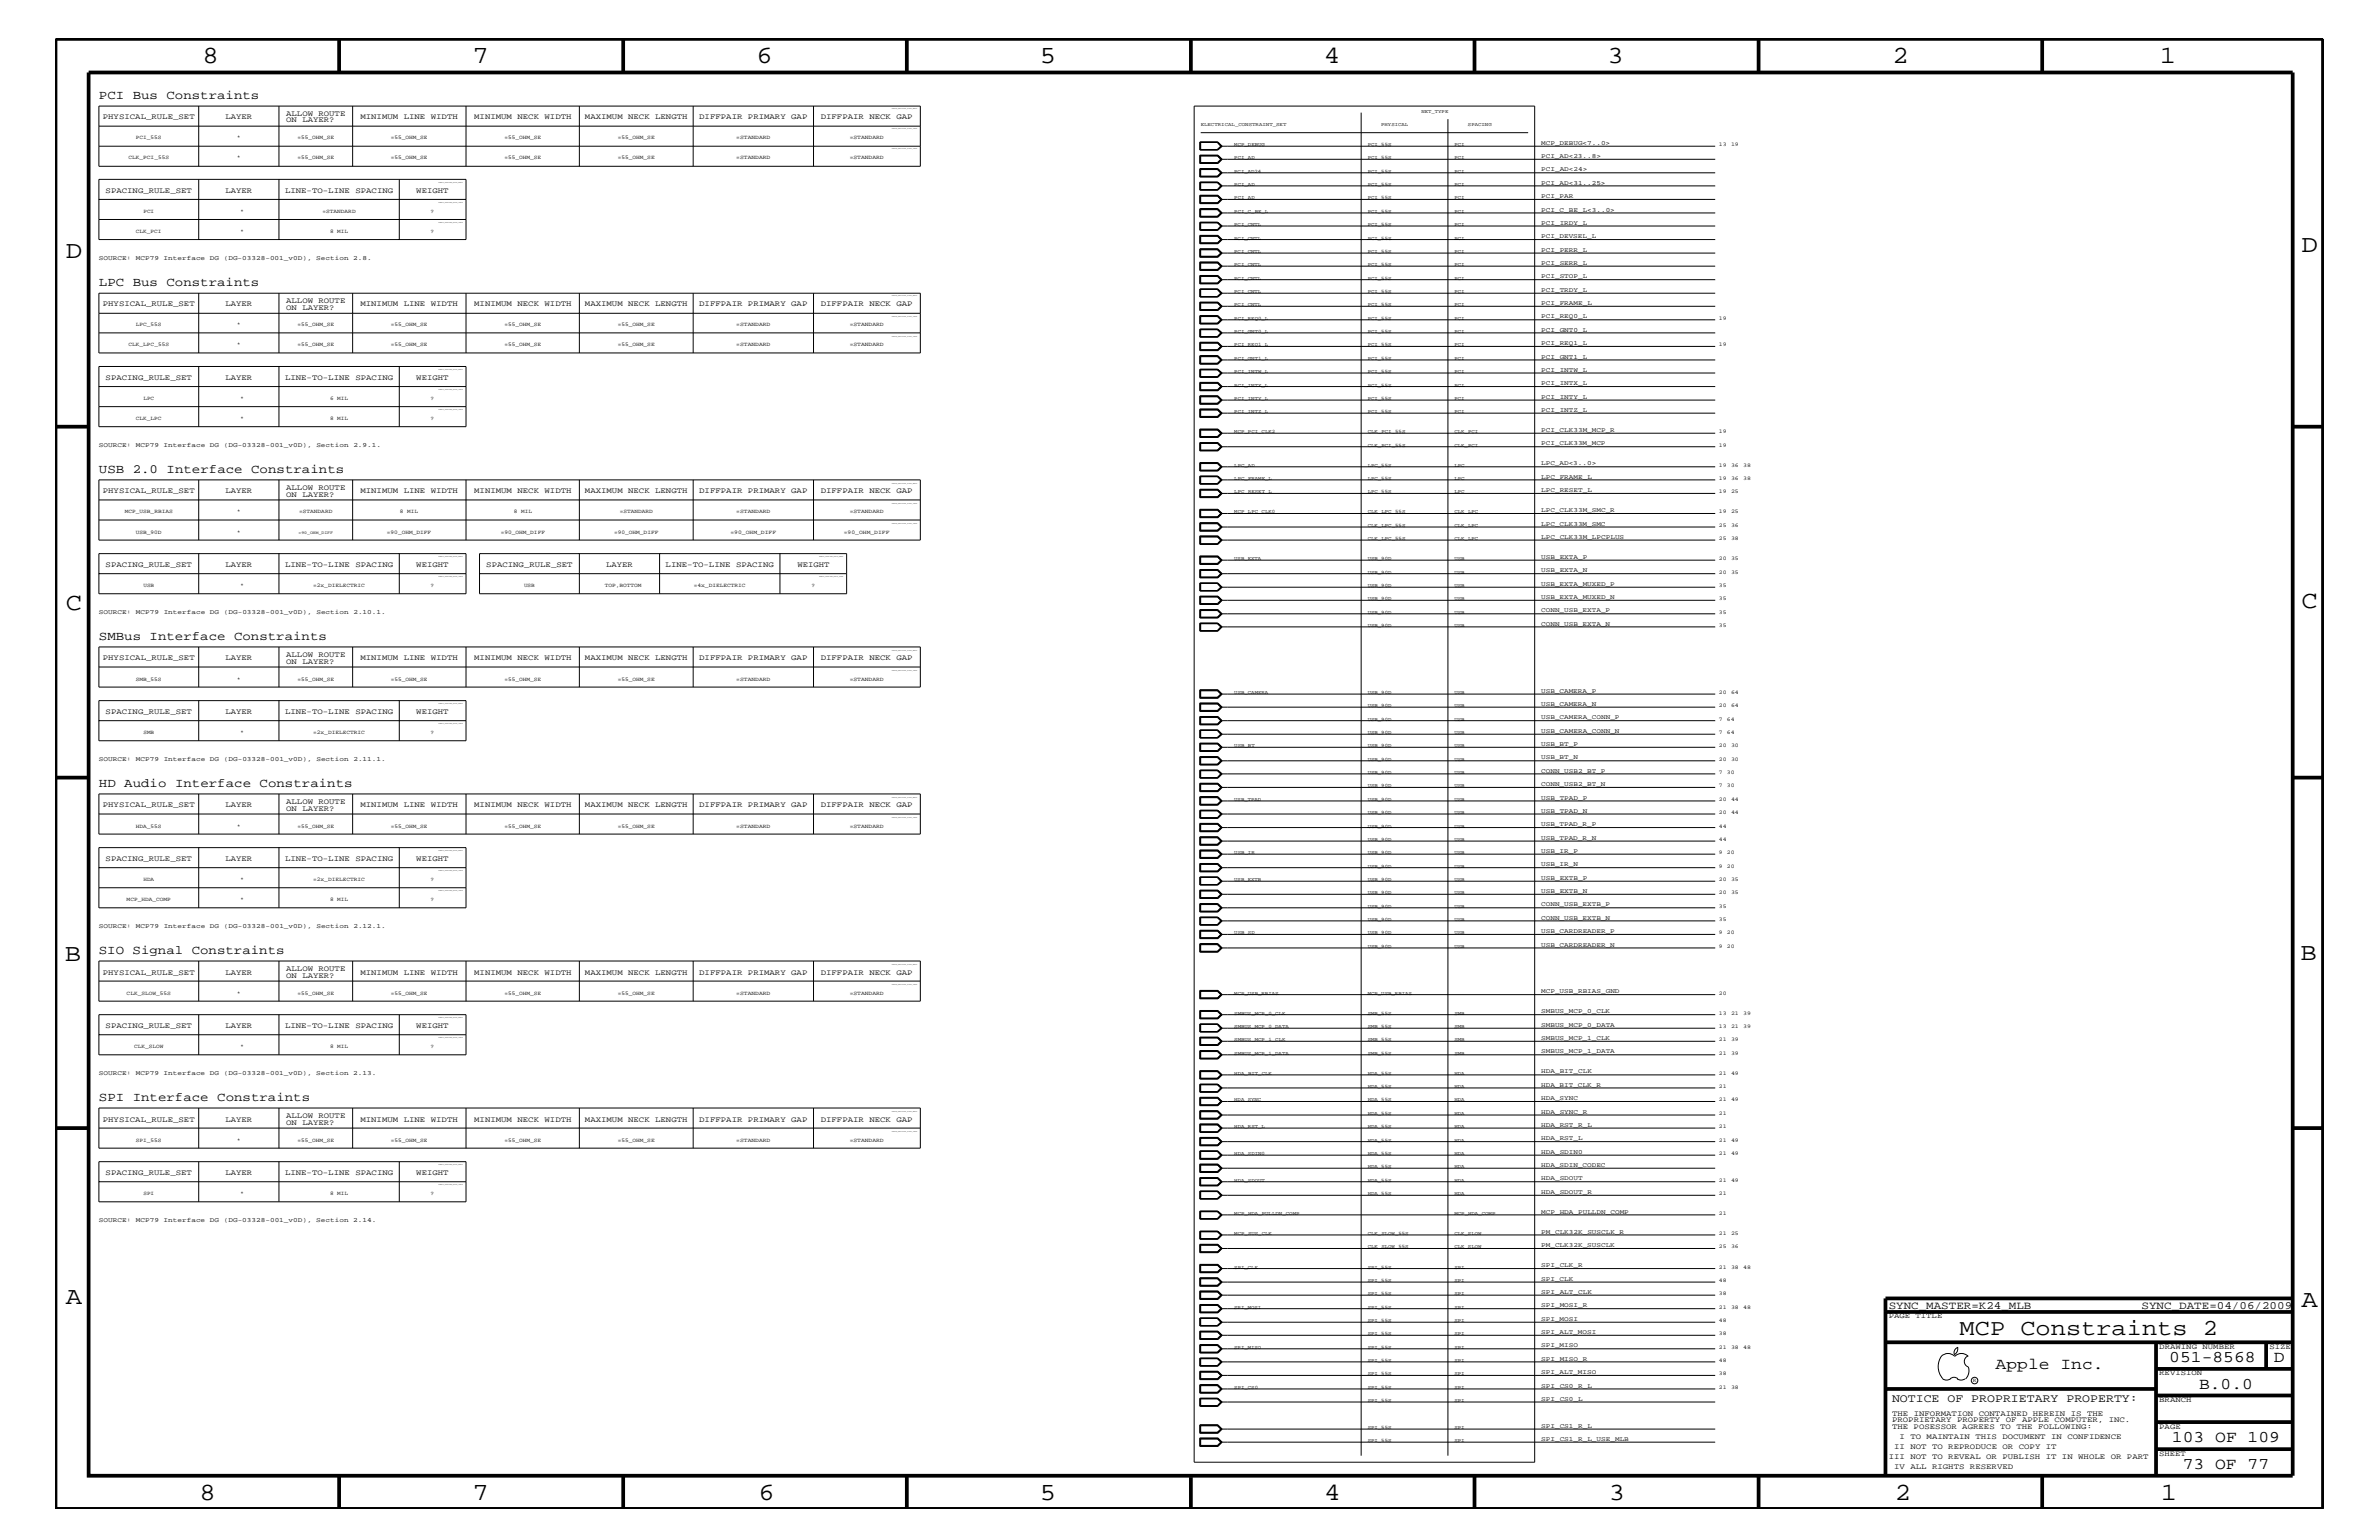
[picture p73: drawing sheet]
<svg xmlns="http://www.w3.org/2000/svg" width="432mm" height="279mm" viewBox="0 0 432 279" stroke-linecap="round" stroke-linejoin="round" font-family="sans-serif">
<defs><g id="words">
<g font-size="4.5">
<text x="36.7" y="11.5">8</text>
<text x="85.8" y="11.5">7</text>
<text x="137.3" y="11.5">6</text>
<text x="188.7" y="11.5">5</text>
<text x="240.3" y="11.5">4</text>
<text x="291.8" y="11.5">3</text>
<text x="343.5" y="11.5">2</text>
<text x="392" y="11.5">1</text>
<text x="11.9" y="46.8">D</text>
<text x="417.7" y="45.7">D</text>
<text x="11.9" y="110.6">C</text>
<text x="417.7" y="110.3">C</text>
<text x="11.8" y="174.3">B</text>
<text x="417.6" y="174.2">B</text>
<text x="11.9" y="236.7">A</text>
<text x="417.7" y="237.1">A</text>
<text x="36.2" y="272.1">8</text>
<text x="85.8" y="272.1">7</text>
<text x="137.7" y="272.1">6</text>
<text x="188.7" y="272.1">5</text>
<text x="240.4" y="272.1">4</text>
<text x="292" y="272.1">3</text>
<text x="343.9" y="272.1">2</text>
<text x="392.2" y="272.1">1</text>
</g>
<text font-size="4.1" x="355.7" y="242.3">MCP Constraints 2</text>
<g font-size="3">
<text x="362.2" y="248.4">Apple Inc.</text>
<text x="393.7" y="247.1">051-8568</text>
<text x="399.2" y="252">B.0.0</text>
<text x="412.7" y="247.1">D</text>
<text x="394.2" y="261.6">103 OF 109</text>
<text x="396.2" y="266.6">73 OF 77</text>
</g>
<g font-size="2.3">
<text x="17.9" y="18">PCI Bus Constraints</text>
<text x="17.9" y="51.9">LPC Bus Constraints</text>
<text x="17.9" y="85.9">USB 2.0 Interface Constraints</text>
<text x="17.9" y="116.2">SMBus Interface Constraints</text>
<text x="17.9" y="142.9">HD Audio Interface Constraints</text>
<text x="17.9" y="173.2">SIO Signal Constraints</text>
<text x="17.9" y="199.8">SPI Interface Constraints</text>
</g>
<text font-size="2.1" x="343.4" y="254.4">NOTICE OF PROPRIETARY PROPERTY:</text>
<g font-size="2">
<text x="342.8" y="237.4">SYNC_MASTER=K24_MLB</text>
<text x="388.7" y="237.4">SYNC_DATE=04/06/2009</text>
</g>
<g font-size="1.4">
<text x="18.7" y="21.6">PHYSICAL_RULE_SET</text>
<text x="40.9" y="21.6">LAYER</text>
<text x="51.9" y="21">ALLOW ROUTE</text>
<text x="51.9" y="22.2">ON LAYER?</text>
<text x="65.4" y="21.6">MINIMUM LINE WIDTH</text>
<text x="86.1" y="21.6">MINIMUM NECK WIDTH</text>
<text x="106.2" y="21.6">MAXIMUM NECK LENGTH</text>
<text x="126.9" y="21.6">DIFFPAIR PRIMARY GAP</text>
<text x="149" y="21.6">DIFFPAIR NECK GAP</text>
<text x="19.2" y="35">SPACING_RULE_SET</text>
<text x="40.9" y="35">LAYER</text>
<text x="51.7" y="35">LINE-TO-LINE SPACING</text>
<text x="75.6" y="35">WEIGHT</text>
<text x="18.7" y="55.6">PHYSICAL_RULE_SET</text>
<text x="40.9" y="55.6">LAYER</text>
<text x="51.9" y="55">ALLOW ROUTE</text>
<text x="51.9" y="56.2">ON LAYER?</text>
<text x="65.4" y="55.6">MINIMUM LINE WIDTH</text>
<text x="86.1" y="55.6">MINIMUM NECK WIDTH</text>
<text x="106.2" y="55.6">MAXIMUM NECK LENGTH</text>
<text x="126.9" y="55.6">DIFFPAIR PRIMARY GAP</text>
<text x="149" y="55.6">DIFFPAIR NECK GAP</text>
<text x="19.2" y="68.9">SPACING_RULE_SET</text>
<text x="40.9" y="68.9">LAYER</text>
<text x="51.7" y="68.9">LINE-TO-LINE SPACING</text>
<text x="75.6" y="68.9">WEIGHT</text>
<text x="18.7" y="89.5">PHYSICAL_RULE_SET</text>
<text x="40.9" y="89.5">LAYER</text>
<text x="51.9" y="88.9">ALLOW ROUTE</text>
<text x="65.4" y="89.5">MINIMUM LINE WIDTH</text>
<text x="86.1" y="89.5">MINIMUM NECK WIDTH</text>
<text x="106.2" y="89.5">MAXIMUM NECK LENGTH</text>
<text x="126.9" y="89.5">DIFFPAIR PRIMARY GAP</text>
<text x="149" y="89.5">DIFFPAIR NECK GAP</text>
<text x="51.9" y="90.1">ON LAYER?</text>
<text x="19.2" y="102.9">SPACING_RULE_SET</text>
<text x="40.9" y="102.9">LAYER</text>
<text x="51.7" y="102.9">LINE-TO-LINE SPACING</text>
<text x="75.6" y="102.9">WEIGHT</text>
<text x="88.3" y="102.9">SPACING_RULE_SET</text>
<text x="110" y="102.9">LAYER</text>
<text x="120.8" y="102.9">LINE-TO-LINE SPACING</text>
<text x="144.7" y="102.9">WEIGHT</text>
<text x="18.7" y="119.8">PHYSICAL_RULE_SET</text>
<text x="40.9" y="119.8">LAYER</text>
<text x="51.9" y="119.2">ALLOW ROUTE</text>
<text x="65.4" y="119.8">MINIMUM LINE WIDTH</text>
<text x="86.1" y="119.8">MINIMUM NECK WIDTH</text>
<text x="106.2" y="119.8">MAXIMUM NECK LENGTH</text>
<text x="126.9" y="119.8">DIFFPAIR PRIMARY GAP</text>
<text x="149" y="119.8">DIFFPAIR NECK GAP</text>
<text x="51.9" y="120.4">ON LAYER?</text>
<text x="19.2" y="129.6">SPACING_RULE_SET</text>
<text x="40.9" y="129.6">LAYER</text>
<text x="51.7" y="129.6">LINE-TO-LINE SPACING</text>
<text x="75.6" y="129.6">WEIGHT</text>
<text x="18.7" y="146.5">PHYSICAL_RULE_SET</text>
<text x="40.9" y="146.5">LAYER</text>
<text x="51.9" y="145.9">ALLOW ROUTE</text>
<text x="51.9" y="147.1">ON LAYER?</text>
<text x="65.4" y="146.5">MINIMUM LINE WIDTH</text>
<text x="86.1" y="146.5">MINIMUM NECK WIDTH</text>
<text x="106.2" y="146.5">MAXIMUM NECK LENGTH</text>
<text x="126.9" y="146.5">DIFFPAIR PRIMARY GAP</text>
<text x="149" y="146.5">DIFFPAIR NECK GAP</text>
<text x="19.2" y="156.2">SPACING_RULE_SET</text>
<text x="40.9" y="156.2">LAYER</text>
<text x="51.7" y="156.2">LINE-TO-LINE SPACING</text>
<text x="75.6" y="156.2">WEIGHT</text>
<text x="18.7" y="176.8">PHYSICAL_RULE_SET</text>
<text x="40.9" y="176.8">LAYER</text>
<text x="51.9" y="176.2">ALLOW ROUTE</text>
<text x="51.9" y="177.4">ON LAYER?</text>
<text x="65.4" y="176.8">MINIMUM LINE WIDTH</text>
<text x="86.1" y="176.8">MINIMUM NECK WIDTH</text>
<text x="106.2" y="176.8">MAXIMUM NECK LENGTH</text>
<text x="126.9" y="176.8">DIFFPAIR PRIMARY GAP</text>
<text x="149" y="176.8">DIFFPAIR NECK GAP</text>
<text x="19.2" y="186.5">SPACING_RULE_SET</text>
<text x="40.9" y="186.5">LAYER</text>
<text x="51.7" y="186.5">LINE-TO-LINE SPACING</text>
<text x="75.6" y="186.5">WEIGHT</text>
<text x="18.7" y="203.5">PHYSICAL_RULE_SET</text>
<text x="40.9" y="203.5">LAYER</text>
<text x="51.9" y="202.9">ALLOW ROUTE</text>
<text x="65.4" y="203.5">MINIMUM LINE WIDTH</text>
<text x="86.1" y="203.5">MINIMUM NECK WIDTH</text>
<text x="106.2" y="203.5">MAXIMUM NECK LENGTH</text>
<text x="126.9" y="203.5">DIFFPAIR PRIMARY GAP</text>
<text x="149" y="203.5">DIFFPAIR NECK GAP</text>
<text x="51.9" y="204.1">ON LAYER?</text>
<text x="19.2" y="213.2">SPACING_RULE_SET</text>
<text x="40.9" y="213.2">LAYER</text>
<text x="51.7" y="213.2">LINE-TO-LINE SPACING</text>
<text x="75.6" y="213.2">WEIGHT</text>
<text x="342.8" y="239.2">PAGE TITLE</text>
<text x="391.9" y="244.7">DRAWING NUMBER</text>
<text x="411.9" y="244.7">SIZE</text>
<text x="391.9" y="249.5">REVISION</text>
<text x="343.4" y="256.8">THE INFORMATION CONTAINED HEREIN IS THE</text>
<text x="391.9" y="254.4">BRANCH</text>
<text x="343.4" y="259.3">THE POSESSOR AGREES TO THE FOLLOWING:</text>
<text x="343.4" y="258">PROPRIETARY PROPERTY OF APPLE COMPUTER, INC.</text>
<text x="343.8" y="262.9">II NOT TO REPRODUCE OR COPY IT</text>
<text x="344.8" y="261.1">I TO MAINTAIN THIS DOCUMENT IN CONFIDENCE</text>
<text x="391.9" y="259.3">PAGE</text>
<text x="342.8" y="264.7">III NOT TO REVEAL OR PUBLISH IT IN WHOLE OR PART</text>
<text x="343.8" y="266.6">IV ALL RIGHTS RESERVED</text>
<text x="391.9" y="264.1">SHEET</text>
</g>
<g font-size="1.2">
<text x="279.7" y="28.6">PCI_AD&lt;23..8&gt;</text>
<text x="279.7" y="26.3">MCP_DEBUG&lt;7..0&gt;</text>
<text x="279.7" y="33.6">PCI_AD&lt;31..25&gt;</text>
<text x="279.7" y="35.9">PCI_PAR</text>
<text x="279.7" y="31.1">PCI_AD&lt;24&gt;</text>
<text x="279.7" y="40.8">PCI_IRDY_L</text>
<text x="279.7" y="38.4">PCI_C_BE_L&lt;3..0&gt;</text>
<text x="17.9" y="47.1">SOURCE:</text>
<text x="24.7" y="47.1">MCP79</text>
<text x="29.7" y="47.1">Interface</text>
<text x="38.1" y="47.1">DG</text>
<text x="40.6" y="47.1">(DG-03328-001_v0D),</text>
<text x="57.4" y="47.1">Section</text>
<text x="64.1" y="47.1">2.8.</text>
<text x="279.7" y="43.2">PCI_DEVSEL_L</text>
<text x="279.7" y="45.7">PCI_PERR_L</text>
<text x="279.7" y="52.9">PCI_TRDY_L</text>
<text x="279.7" y="48">PCI_SERR_L</text>
<text x="279.7" y="50.5">PCI_STOP_L</text>
<text x="279.7" y="55.3">PCI_FRAME_L</text>
<text x="279.7" y="57.8">PCI_REQ0_L</text>
<text x="279.7" y="60.2">PCI_GNT0_L</text>
<text x="279.7" y="62.6">PCI_REQ1_L</text>
<text x="279.7" y="65.1">PCI_GNT1_L</text>
<text x="279.7" y="67.5">PCI_INTW_L</text>
<text x="279.7" y="69.9">PCI_INTX_L</text>
<text x="279.7" y="74.7">PCI_INTZ_L</text>
<text x="279.7" y="72.3">PCI_INTY_L</text>
<text x="17.9" y="81.1">SOURCE:</text>
<text x="24.7" y="81.1">MCP79</text>
<text x="29.7" y="81.1">Interface</text>
<text x="38.1" y="81.1">DG</text>
<text x="40.6" y="81.1">(DG-03328-001_v0D),</text>
<text x="57.4" y="81.1">Section</text>
<text x="64.1" y="81.1">2.9.1.</text>
<text x="279.7" y="78.3">PCI_CLK33M_MCP_R</text>
<text x="279.7" y="80.8">PCI_CLK33M_MCP</text>
<text x="279.7" y="84.4">LPC_AD&lt;3..0&gt;</text>
<text x="279.7" y="86.9">LPC_FRAME_L</text>
<text x="279.7" y="89.3">LPC_RESET_L</text>
<text x="279.7" y="95.4">LPC_CLK33M_SMC</text>
<text x="279.7" y="92.9">LPC_CLK33M_SMC_R</text>
<text x="279.7" y="101.4">USB_EXTA_P</text>
<text x="279.7" y="97.7">LPC_CLK33M_LPCPLUS</text>
<text x="279.7" y="103.8">USB_EXTA_N</text>
<text x="279.7" y="106.3">USB_EXTA_MUXED_P</text>
<text x="17.9" y="111.4">SOURCE:</text>
<text x="24.7" y="111.4">MCP79</text>
<text x="29.7" y="111.4">Interface</text>
<text x="38.1" y="111.4">DG</text>
<text x="40.6" y="111.4">(DG-03328-001_v0D),</text>
<text x="57.4" y="111.4">Section</text>
<text x="64.1" y="111.4">2.10.1.</text>
<text x="279.7" y="108.7">USB_EXTA_MUXED_N</text>
<text x="279.7" y="111.1">CONN_USB_EXTA_P</text>
<text x="279.7" y="113.6">CONN_USB_EXTA_N</text>
<text x="279.7" y="125.7">USB_CAMERA_P</text>
<text x="279.7" y="130.5">USB_CAMERA_CONN_P</text>
<text x="279.7" y="128">USB_CAMERA_N</text>
<text x="279.7" y="135.3">USB_BT_P</text>
<text x="279.7" y="137.8">USB_BT_N</text>
<text x="279.7" y="133">USB_CAMERA_CONN_N</text>
<text x="17.9" y="138">SOURCE:</text>
<text x="24.7" y="138">MCP79</text>
<text x="29.7" y="138">Interface</text>
<text x="38.1" y="138">DG</text>
<text x="40.6" y="138">(DG-03328-001_v0D),</text>
<text x="57.4" y="138">Section</text>
<text x="64.1" y="138">2.11.1.</text>
<text x="279.7" y="142.6">CONN_USB2_BT_N</text>
<text x="279.7" y="140.2">CONN_USB2_BT_P</text>
<text x="279.7" y="145.1">USB_TPAD_P</text>
<text x="279.7" y="147.5">USB_TPAD_N</text>
<text x="279.7" y="149.9">USB_TPAD_R_P</text>
<text x="279.7" y="154.7">USB_IR_P</text>
<text x="279.7" y="152.3">USB_TPAD_R_N</text>
<text x="279.7" y="157.2">USB_IR_N</text>
<text x="279.7" y="159.6">USB_EXTB_P</text>
<text x="279.7" y="162">USB_EXTB_N</text>
<text x="279.7" y="166.9">CONN_USB_EXTB_N</text>
<text x="279.7" y="164.5">CONN_USB_EXTB_P</text>
<text x="17.9" y="168.3">SOURCE:</text>
<text x="24.7" y="168.3">MCP79</text>
<text x="29.7" y="168.3">Interface</text>
<text x="38.1" y="168.3">DG</text>
<text x="40.6" y="168.3">(DG-03328-001_v0D),</text>
<text x="57.4" y="168.3">Section</text>
<text x="64.1" y="168.3">2.12.1.</text>
<text x="279.7" y="169.3">USB_CARDREADER_P</text>
<text x="279.7" y="171.7">USB_CARDREADER_N</text>
<text x="279.7" y="183.8">SMBUS_MCP_0_CLK</text>
<text x="279.7" y="180.2">MCP_USB_RBIAS_GND</text>
<text x="279.7" y="188.7">SMBUS_MCP_1_CLK</text>
<text x="279.7" y="186.3">SMBUS_MCP_0_DATA</text>
<text x="279.7" y="191.1">SMBUS_MCP_1_DATA</text>
<text x="17.9" y="195">SOURCE:</text>
<text x="24.7" y="195">MCP79</text>
<text x="29.7" y="195">Interface</text>
<text x="38.1" y="195">DG</text>
<text x="40.6" y="195">(DG-03328-001_v0D),</text>
<text x="57.4" y="195">Section</text>
<text x="64.1" y="195">2.13.</text>
<text x="279.7" y="197.2">HDA_BIT_CLK_R</text>
<text x="279.7" y="194.8">HDA_BIT_CLK</text>
<text x="279.7" y="199.6">HDA_SYNC</text>
<text x="279.7" y="202">HDA_SYNC_R</text>
<text x="279.7" y="204.4">HDA_RST_R_L</text>
<text x="279.7" y="209.3">HDA_SDIN0</text>
<text x="279.7" y="206.9">HDA_RST_L</text>
<text x="279.7" y="211.7">HDA_SDIN_CODEC</text>
<text x="279.7" y="214.2">HDA_SDOUT</text>
<text x="17.9" y="221.7">SOURCE:</text>
<text x="24.7" y="221.7">MCP79</text>
<text x="29.7" y="221.7">Interface</text>
<text x="38.1" y="221.7">DG</text>
<text x="40.6" y="221.7">(DG-03328-001_v0D),</text>
<text x="57.4" y="221.7">Section</text>
<text x="64.1" y="221.7">2.14.</text>
<text x="279.7" y="216.6">HDA_SDOUT_R</text>
<text x="279.7" y="220.2">MCP_HDA_PULLDN_COMP</text>
<text x="279.7" y="223.9">PM_CLK32K_SUSCLK_R</text>
<text x="279.7" y="226.3">PM_CLK32K_SUSCLK</text>
<text x="279.7" y="229.9">SPI_CLK_R</text>
<text x="279.7" y="232.4">SPI_CLK</text>
<text x="279.7" y="234.7">SPI_ALT_CLK</text>
<text x="279.7" y="239.6">SPI_MOSI</text>
<text x="279.7" y="237.2">SPI_MOSI_R</text>
<text x="279.7" y="244.5">SPI_MISO</text>
<text x="279.7" y="242">SPI_ALT_MOSI</text>
<text x="279.7" y="251.7">SPI_CS0_R_L</text>
<text x="279.7" y="246.9">SPI_MISO_R</text>
<text x="279.7" y="249.3">SPI_ALT_MISO</text>
<text x="279.7" y="254.2">SPI_CS0_L</text>
<text x="279.7" y="261.4">SPI_CS1_R_L_USE_MLB</text>
<text x="279.7" y="259">SPI_CS1_R_L</text>
</g>
<g font-size="1">
<text x="23.3" y="28.9">CLK_PCI_55S</text>
<text x="24.7" y="25.3">PCI_55S</text>
<text x="43.1" y="28.9">*</text>
<text x="43.1" y="25.3">*</text>
<text x="54" y="28.9">=55_OHM_SE</text>
<text x="54" y="25.3">=55_OHM_SE</text>
<text x="70.9" y="28.9">=55_OHM_SE</text>
<text x="70.9" y="25.3">=55_OHM_SE</text>
<text x="91.6" y="28.9">=55_OHM_SE</text>
<text x="91.6" y="25.3">=55_OHM_SE</text>
<text x="112.1" y="28.9">=55_OHM_SE</text>
<text x="112.1" y="25.3">=55_OHM_SE</text>
<text x="133.6" y="28.9">=STANDARD</text>
<text x="133.6" y="25.3">=STANDARD</text>
<text x="154.2" y="28.9">=STANDARD</text>
<text x="154.2" y="25.3">=STANDARD</text>
<text x="312" y="26.5">13</text>
<text x="314.2" y="26.5">19</text>
<text x="26" y="38.6">PCI</text>
<text x="43.6" y="38.6">*</text>
<text x="58.5" y="38.6">=STANDARD</text>
<text x="78.1" y="38.6">?</text>
<text x="24.7" y="42.3">CLK_PCI</text>
<text x="43.6" y="42.3">*</text>
<text x="59.9" y="42.3">8 MIL</text>
<text x="78.1" y="42.3">?</text>
<text x="24.7" y="59.2">LPC_55S</text>
<text x="43.1" y="59.2">*</text>
<text x="54" y="59.2">=55_OHM_SE</text>
<text x="70.9" y="59.2">=55_OHM_SE</text>
<text x="91.6" y="59.2">=55_OHM_SE</text>
<text x="112.1" y="59.2">=55_OHM_SE</text>
<text x="133.6" y="59.2">=STANDARD</text>
<text x="154.2" y="59.2">=STANDARD</text>
<text x="312" y="58">19</text>
<text x="23.3" y="62.9">CLK_LPC_55S</text>
<text x="43.1" y="62.9">*</text>
<text x="54" y="62.9">=55_OHM_SE</text>
<text x="70.9" y="62.9">=55_OHM_SE</text>
<text x="91.6" y="62.9">=55_OHM_SE</text>
<text x="112.1" y="62.9">=55_OHM_SE</text>
<text x="133.6" y="62.9">=STANDARD</text>
<text x="154.2" y="62.9">=STANDARD</text>
<text x="312" y="62.9">19</text>
<text x="24.7" y="76.2">CLK_LPC</text>
<text x="26" y="72.6">LPC</text>
<text x="43.6" y="76.2">*</text>
<text x="43.6" y="72.6">*</text>
<text x="59.9" y="76.2">8 MIL</text>
<text x="59.9" y="72.6">6 MIL</text>
<text x="78.1" y="76.2">?</text>
<text x="78.1" y="72.6">?</text>
<text x="312" y="78.6">19</text>
<text x="312" y="81.1">19</text>
<text x="312" y="84.7">19</text>
<text x="312" y="87.1">19</text>
<text x="312" y="89.5">19</text>
<text x="314.2" y="84.7">36</text>
<text x="314.2" y="87.1">36</text>
<text x="314.2" y="89.5">25</text>
<text x="316.4" y="84.7">38</text>
<text x="316.4" y="87.1">38</text>
<text x="22.6" y="93.2">MCP_USB_RBIAS</text>
<text x="43.1" y="93.2">*</text>
<text x="54.3" y="93.2">=STANDARD</text>
<text x="72.6" y="93.2">8 MIL</text>
<text x="93.3" y="93.2">8 MIL</text>
<text x="112.5" y="93.2">=STANDARD</text>
<text x="133.6" y="93.2">=STANDARD</text>
<text x="154.2" y="93.2">=STANDARD</text>
<text x="312" y="95.6">25</text>
<text x="312" y="93.2">19</text>
<text x="314.2" y="95.6">36</text>
<text x="314.2" y="93.2">25</text>
<text x="24.7" y="96.8">USB_90D</text>
<text x="43.1" y="96.8">*</text>
<text x="70.2" y="96.8">=90_OHM_DIFF</text>
<text x="90.9" y="96.8">=90_OHM_DIFF</text>
<text x="111.5" y="96.8">=90_OHM_DIFF</text>
<text x="132.6" y="96.8">=90_OHM_DIFF</text>
<text x="153.2" y="96.8">=90_OHM_DIFF</text>
<text x="312" y="101.6">20</text>
<text x="312" y="98">25</text>
<text x="314.2" y="101.6">35</text>
<text x="314.2" y="98">38</text>
<text x="26" y="106.5">USB</text>
<text x="43.6" y="106.5">*</text>
<text x="56.9" y="106.5">=2x_DIELECTRIC</text>
<text x="78.1" y="106.5">?</text>
<text x="95.1" y="106.5">USB</text>
<text x="109.8" y="106.5">TOP,BOTTOM</text>
<text x="125.9" y="106.5">=4x_DIELECTRIC</text>
<text x="147.3" y="106.5">?</text>
<text x="312" y="104.1">20</text>
<text x="312" y="106.5">35</text>
<text x="314.2" y="104.1">35</text>
<text x="312" y="108.9">35</text>
<text x="312" y="111.4">35</text>
<text x="312" y="113.7">35</text>
<text x="24.7" y="123.5">SMB_55S</text>
<text x="43.1" y="123.5">*</text>
<text x="54" y="123.5">=55_OHM_SE</text>
<text x="70.9" y="123.5">=55_OHM_SE</text>
<text x="91.6" y="123.5">=55_OHM_SE</text>
<text x="112.1" y="123.5">=55_OHM_SE</text>
<text x="133.6" y="123.5">=STANDARD</text>
<text x="154.2" y="123.5">=STANDARD</text>
<text x="312" y="125.9">20</text>
<text x="314.2" y="125.9">64</text>
<text x="312" y="130.8">7</text>
<text x="312" y="128.3">20</text>
<text x="313.4" y="130.8">64</text>
<text x="314.2" y="128.3">64</text>
<text x="26" y="133.2">SMB</text>
<text x="43.6" y="133.2">*</text>
<text x="56.9" y="133.2">=2x_DIELECTRIC</text>
<text x="78.1" y="133.2">?</text>
<text x="312" y="135.6">20</text>
<text x="312" y="133.2">7</text>
<text x="313.4" y="133.2">64</text>
<text x="314.2" y="135.6">30</text>
<text x="312" y="138">20</text>
<text x="312" y="142.9">7</text>
<text x="312" y="140.4">7</text>
<text x="313.4" y="142.9">30</text>
<text x="313.4" y="140.4">30</text>
<text x="314.2" y="138">30</text>
<text x="312" y="145.3">20</text>
<text x="312" y="147.7">20</text>
<text x="314.2" y="145.3">44</text>
<text x="314.2" y="147.7">44</text>
<text x="24.7" y="150.1">HDA_55S</text>
<text x="43.1" y="150.1">*</text>
<text x="54" y="150.1">=55_OHM_SE</text>
<text x="70.9" y="150.1">=55_OHM_SE</text>
<text x="91.6" y="150.1">=55_OHM_SE</text>
<text x="112.1" y="150.1">=55_OHM_SE</text>
<text x="133.6" y="150.1">=STANDARD</text>
<text x="154.2" y="150.1">=STANDARD</text>
<text x="312" y="155">9</text>
<text x="312" y="150.1">44</text>
<text x="312" y="152.6">44</text>
<text x="313.4" y="155">20</text>
<text x="26" y="159.9">HDA</text>
<text x="43.6" y="159.9">*</text>
<text x="56.9" y="159.9">=2x_DIELECTRIC</text>
<text x="78.1" y="159.9">?</text>
<text x="312" y="157.4">9</text>
<text x="312" y="159.9">20</text>
<text x="313.4" y="157.4">20</text>
<text x="314.2" y="159.9">35</text>
<text x="23" y="163.5">MCP_HDA_COMP</text>
<text x="43.6" y="163.5">*</text>
<text x="59.9" y="163.5">8 MIL</text>
<text x="78.1" y="163.5">?</text>
<text x="312" y="167.1">35</text>
<text x="312" y="164.7">35</text>
<text x="312" y="162.2">20</text>
<text x="314.2" y="162.2">35</text>
<text x="312" y="169.5">9</text>
<text x="312" y="172">9</text>
<text x="313.4" y="169.5">20</text>
<text x="313.4" y="172">20</text>
<text x="23" y="180.5">CLK_SLOW_55S</text>
<text x="43.1" y="180.5">*</text>
<text x="54" y="180.5">=55_OHM_SE</text>
<text x="70.9" y="180.5">=55_OHM_SE</text>
<text x="91.6" y="180.5">=55_OHM_SE</text>
<text x="112.1" y="180.5">=55_OHM_SE</text>
<text x="133.6" y="180.5">=STANDARD</text>
<text x="154.2" y="180.5">=STANDARD</text>
<text x="312" y="184.1">13</text>
<text x="312" y="180.5">20</text>
<text x="314.2" y="184.1">21</text>
<text x="316.4" y="184.1">39</text>
<text x="24.3" y="190.2">CLK_SLOW</text>
<text x="43.6" y="190.2">*</text>
<text x="59.9" y="190.2">8 MIL</text>
<text x="78.1" y="190.2">?</text>
<text x="312" y="188.9">21</text>
<text x="312" y="186.5">13</text>
<text x="312" y="191.4">21</text>
<text x="314.2" y="188.9">39</text>
<text x="314.2" y="186.5">21</text>
<text x="314.2" y="191.4">39</text>
<text x="316.4" y="186.5">39</text>
<text x="312" y="197.4">21</text>
<text x="312" y="195">21</text>
<text x="314.2" y="195">49</text>
<text x="312" y="199.8">21</text>
<text x="312" y="202.3">21</text>
<text x="314.2" y="199.8">49</text>
<text x="24.7" y="207.1">SPI_55S</text>
<text x="43.1" y="207.1">*</text>
<text x="54" y="207.1">=55_OHM_SE</text>
<text x="70.9" y="207.1">=55_OHM_SE</text>
<text x="91.6" y="207.1">=55_OHM_SE</text>
<text x="112.1" y="207.1">=55_OHM_SE</text>
<text x="133.6" y="207.1">=STANDARD</text>
<text x="154.2" y="207.1">=STANDARD</text>
<text x="312" y="204.7">21</text>
<text x="312" y="209.6">21</text>
<text x="312" y="207.1">21</text>
<text x="314.2" y="209.6">49</text>
<text x="314.2" y="207.1">49</text>
<text x="312" y="214.4">21</text>
<text x="314.2" y="214.4">49</text>
<text x="26" y="216.9">SPI</text>
<text x="43.6" y="216.9">*</text>
<text x="59.9" y="216.9">8 MIL</text>
<text x="78.1" y="216.9">?</text>
<text x="312" y="216.9">21</text>
<text x="312" y="220.4">21</text>
<text x="312" y="224.1">21</text>
<text x="312" y="226.5">25</text>
<text x="314.2" y="224.1">25</text>
<text x="314.2" y="226.5">36</text>
<text x="312" y="230.2">21</text>
<text x="312" y="232.6">48</text>
<text x="314.2" y="230.2">38</text>
<text x="316.4" y="230.2">48</text>
<text x="312" y="235">38</text>
<text x="312" y="239.9">48</text>
<text x="312" y="237.4">21</text>
<text x="314.2" y="237.4">38</text>
<text x="316.4" y="237.4">48</text>
<text x="312" y="244.7">21</text>
<text x="312" y="242.3">38</text>
<text x="314.2" y="244.7">38</text>
<text x="316.4" y="244.7">48</text>
<text x="312" y="252">21</text>
<text x="312" y="247.1">48</text>
<text x="312" y="249.5">38</text>
<text x="314.2" y="252">38</text>
<text x="358.1" y="250.7">R</text>
</g>
<g font-size=".9">
<text x="217.9" y="22.9">ELECTRICAL_CONSTRAINT_SET</text>
<text x="250.7" y="22.9">PHYSICAL</text>
<text x="258" y="20.4">NET_TYPE</text>
<text x="266.4" y="22.9">SPACING</text>
<text x="224" y="28.9">PCI_AD</text>
<text x="224" y="26.5">MCP_DEBUG</text>
<text x="248.2" y="28.9">PCI_55S</text>
<text x="248.2" y="26.5">PCI_55S</text>
<text x="264" y="26.5">PCI</text>
<text x="264" y="28.9">PCI</text>
<text x="224" y="33.7">PCI_AD</text>
<text x="224" y="31.4">PCI_AD24</text>
<text x="248.2" y="33.7">PCI_55S</text>
<text x="248.2" y="31.4">PCI_55S</text>
<text x="264" y="33.7">PCI</text>
<text x="264" y="31.4">PCI</text>
<text x="224" y="36.2">PCI_AD</text>
<text x="224" y="41">PCI_CNTL</text>
<text x="224" y="38.6">PCI_C_BE_L</text>
<text x="248.2" y="41">PCI_55S</text>
<text x="248.2" y="36.2">PCI_55S</text>
<text x="248.2" y="38.6">PCI_55S</text>
<text x="264" y="41">PCI</text>
<text x="264" y="36.2">PCI</text>
<text x="264" y="38.6">PCI</text>
<text x="224" y="43.5">PCI_CNTL</text>
<text x="224" y="45.9">PCI_CNTL</text>
<text x="248.2" y="43.5">PCI_55S</text>
<text x="248.2" y="45.9">PCI_55S</text>
<text x="264" y="43.5">PCI</text>
<text x="264" y="45.9">PCI</text>
<text x="224" y="53.2">PCI_CNTL</text>
<text x="224" y="48.3">PCI_CNTL</text>
<text x="224" y="50.7">PCI_CNTL</text>
<text x="248.2" y="53.2">PCI_55S</text>
<text x="248.2" y="48.3">PCI_55S</text>
<text x="248.2" y="50.7">PCI_55S</text>
<text x="264" y="53.2">PCI</text>
<text x="264" y="48.3">PCI</text>
<text x="264" y="50.7">PCI</text>
<text x="224" y="55.6">PCI_CNTL</text>
<text x="224" y="58">PCI_REQ0_L</text>
<text x="248.2" y="55.6">PCI_55S</text>
<text x="248.2" y="58">PCI_55S</text>
<text x="264" y="55.6">PCI</text>
<text x="264" y="58">PCI</text>
<text x="224" y="60.4">PCI_GNT0_L</text>
<text x="224" y="62.9">PCI_REQ1_L</text>
<text x="224" y="65.3">PCI_GNT1_L</text>
<text x="248.2" y="60.4">PCI_55S</text>
<text x="248.2" y="62.9">PCI_55S</text>
<text x="248.2" y="65.3">PCI_55S</text>
<text x="264" y="60.4">PCI</text>
<text x="264" y="62.9">PCI</text>
<text x="264" y="65.3">PCI</text>
<text x="224" y="67.7">PCI_INTW_L</text>
<text x="224" y="70.1">PCI_INTX_L</text>
<text x="248.2" y="67.7">PCI_55S</text>
<text x="248.2" y="70.1">PCI_55S</text>
<text x="264" y="67.7">PCI</text>
<text x="264" y="70.1">PCI</text>
<text x="224" y="75">PCI_INTZ_L</text>
<text x="224" y="72.6">PCI_INTY_L</text>
<text x="248.2" y="75">PCI_55S</text>
<text x="248.2" y="72.6">PCI_55S</text>
<text x="264" y="75">PCI</text>
<text x="264" y="72.6">PCI</text>
<text x="224" y="78.6">MCP_PCI_CLK2</text>
<text x="248.2" y="78.6">CLK_PCI_55S</text>
<text x="248.2" y="81.1">CLK_PCI_55S</text>
<text x="264" y="78.6">CLK_PCI</text>
<text x="264" y="81.1">CLK_PCI</text>
<text x="224" y="84.7">LPC_AD</text>
<text x="224" y="87.1">LPC_FRAME_L</text>
<text x="224" y="89.5">LPC_RESET_L</text>
<text x="248.2" y="84.7">LPC_55S</text>
<text x="248.2" y="87.1">LPC_55S</text>
<text x="248.2" y="89.5">LPC_55S</text>
<text x="264" y="87.1">LPC</text>
<text x="264" y="89.5">LPC</text>
<text x="264" y="84.7">LPC</text>
<text x="224" y="93.2">MCP_LPC_CLK0</text>
<text x="248.2" y="95.6">CLK_LPC_55S</text>
<text x="248.2" y="93.2">CLK_LPC_55S</text>
<text x="264" y="95.6">CLK_LPC</text>
<text x="264" y="93.2">CLK_LPC</text>
<text x="224" y="101.6">USB_EXTA</text>
<text x="248.2" y="101.6">USB_90D</text>
<text x="248.2" y="98">CLK_LPC_55S</text>
<text x="264" y="101.6">USB</text>
<text x="264" y="98">CLK_LPC</text>
<text x="248.2" y="104.1">USB_90D</text>
<text x="248.2" y="106.5">USB_90D</text>
<text x="264" y="104.1">USB</text>
<text x="264" y="106.5">USB</text>
<text x="248.2" y="108.9">USB_90D</text>
<text x="248.2" y="111.4">USB_90D</text>
<text x="248.2" y="113.7">USB_90D</text>
<text x="264" y="108.9">USB</text>
<text x="264" y="111.4">USB</text>
<text x="264" y="113.7">USB</text>
<text x="224" y="125.9">USB_CAMERA</text>
<text x="248.2" y="125.9">USB_90D</text>
<text x="264" y="125.9">USB</text>
<text x="248.2" y="130.8">USB_90D</text>
<text x="248.2" y="128.3">USB_90D</text>
<text x="264" y="130.8">USB</text>
<text x="264" y="128.3">USB</text>
<text x="224" y="135.6">USB_BT</text>
<text x="248.2" y="135.6">USB_90D</text>
<text x="248.2" y="133.2">USB_90D</text>
<text x="264" y="135.6">USB</text>
<text x="264" y="133.2">USB</text>
<text x="248.2" y="138">USB_90D</text>
<text x="248.2" y="142.9">USB_90D</text>
<text x="248.2" y="140.4">USB_90D</text>
<text x="264" y="138">USB</text>
<text x="264" y="142.9">USB</text>
<text x="264" y="140.4">USB</text>
<text x="224" y="145.3">USB_TPAD</text>
<text x="248.2" y="145.3">USB_90D</text>
<text x="248.2" y="147.7">USB_90D</text>
<text x="264" y="145.3">USB</text>
<text x="264" y="147.7">USB</text>
<text x="224" y="155">USB_IR</text>
<text x="248.2" y="155">USB_90D</text>
<text x="248.2" y="150.1">USB_90D</text>
<text x="248.2" y="152.6">USB_90D</text>
<text x="264" y="155">USB</text>
<text x="264" y="150.1">USB</text>
<text x="264" y="152.6">USB</text>
<text x="224" y="159.9">USB_EXTB</text>
<text x="248.2" y="157.4">USB_90D</text>
<text x="248.2" y="159.9">USB_90D</text>
<text x="264" y="159.9">USB</text>
<text x="264" y="157.4">USB</text>
<text x="248.2" y="167.1">USB_90D</text>
<text x="248.2" y="164.7">USB_90D</text>
<text x="248.2" y="162.2">USB_90D</text>
<text x="264" y="167.1">USB</text>
<text x="264" y="164.7">USB</text>
<text x="264" y="162.2">USB</text>
<text x="224" y="169.5">USB_SD</text>
<text x="248.2" y="169.5">USB_90D</text>
<text x="248.2" y="172">USB_90D</text>
<text x="264" y="169.5">USB</text>
<text x="264" y="172">USB</text>
<text x="224" y="184.1">SMBUS_MCP_0_CLK</text>
<text x="224" y="180.5">MCP_USB_RBIAS</text>
<text x="248.2" y="184.1">SMB_55S</text>
<text x="248.2" y="180.5">MCP_USB_RBIAS</text>
<text x="264" y="184.1">SMB</text>
<text x="224" y="188.9">SMBUS_MCP_1_CLK</text>
<text x="224" y="186.5">SMBUS_MCP_0_DATA</text>
<text x="224" y="191.4">SMBUS_MCP_1_DATA</text>
<text x="248.2" y="188.9">SMB_55S</text>
<text x="248.2" y="186.5">SMB_55S</text>
<text x="248.2" y="191.4">SMB_55S</text>
<text x="264" y="188.9">SMB</text>
<text x="264" y="186.5">SMB</text>
<text x="264" y="191.4">SMB</text>
<text x="224" y="195">HDA_BIT_CLK</text>
<text x="248.2" y="197.4">HDA_55S</text>
<text x="248.2" y="195">HDA_55S</text>
<text x="264" y="197.4">HDA</text>
<text x="264" y="195">HDA</text>
<text x="224" y="199.8">HDA_SYNC</text>
<text x="248.2" y="199.8">HDA_55S</text>
<text x="248.2" y="202.3">HDA_55S</text>
<text x="264" y="199.8">HDA</text>
<text x="264" y="202.3">HDA</text>
<text x="224" y="204.7">HDA_RST_L</text>
<text x="224" y="209.6">HDA_SDIN0</text>
<text x="248.2" y="204.7">HDA_55S</text>
<text x="248.2" y="209.6">HDA_55S</text>
<text x="248.2" y="207.1">HDA_55S</text>
<text x="264" y="204.7">HDA</text>
<text x="264" y="209.6">HDA</text>
<text x="264" y="207.1">HDA</text>
<text x="224" y="214.4">HDA_SDOUT</text>
<text x="248.2" y="211.9">HDA_55S</text>
<text x="248.2" y="214.4">HDA_55S</text>
<text x="264" y="211.9">HDA</text>
<text x="264" y="214.4">HDA</text>
<text x="224" y="220.4">MCP_HDA_PULLDN_COMP</text>
<text x="248.2" y="216.9">HDA_55S</text>
<text x="264" y="216.9">HDA</text>
<text x="264" y="220.4">MCP_HDA_COMP</text>
<text x="224" y="224.1">MCP_SUS_CLK</text>
<text x="248.2" y="224.1">CLK_SLOW_55S</text>
<text x="248.2" y="226.5">CLK_SLOW_55S</text>
<text x="264" y="224.1">CLK_SLOW</text>
<text x="264" y="226.5">CLK_SLOW</text>
<text x="224" y="230.2">SPI_CLK</text>
<text x="248.2" y="230.2">SPI_55S</text>
<text x="248.2" y="232.6">SPI_55S</text>
<text x="264" y="230.2">SPI</text>
<text x="264" y="232.6">SPI</text>
<text x="224" y="237.4">SPI_MOSI</text>
<text x="248.2" y="235">SPI_55S</text>
<text x="248.2" y="239.9">SPI_55S</text>
<text x="248.2" y="237.4">SPI_55S</text>
<text x="264" y="235">SPI</text>
<text x="264" y="239.9">SPI</text>
<text x="264" y="237.4">SPI</text>
<text x="224" y="244.7">SPI_MISO</text>
<text x="248.2" y="244.7">SPI_55S</text>
<text x="248.2" y="242.3">SPI_55S</text>
<text x="264" y="244.7">SPI</text>
<text x="264" y="242.3">SPI</text>
<text x="224" y="252">SPI_CS0</text>
<text x="248.2" y="252">SPI_55S</text>
<text x="248.2" y="247.1">SPI_55S</text>
<text x="248.2" y="249.5">SPI_55S</text>
<text x="264" y="252">SPI</text>
<text x="264" y="247.1">SPI</text>
<text x="264" y="249.5">SPI</text>
<text x="248.2" y="254.4">SPI_55S</text>
<text x="264" y="254.4">SPI</text>
<text x="248.2" y="261.6">SPI_55S</text>
<text x="248.2" y="259.3">SPI_55S</text>
<text x="264" y="261.6">SPI</text>
<text x="264" y="259.3">SPI</text>
</g>
<text font-size=".8" x="54.2" y="96.8">=90_OHM_DIFF</text>
<g font-size=".3">
<text x="161.9" y="23.5">TABLE_PHYSICAL_RULE_ITEM</text>
<text x="161.9" y="19.8">TABLE_PHYSICAL_RULE_HEAD</text>
<text x="161.9" y="27.1">TABLE_PHYSICAL_RULE_ITEM</text>
<text x="79.6" y="33.1">TABLE_SPACING_RULE_HEAD</text>
<text x="79.6" y="36.8">TABLE_SPACING_RULE_ITEM</text>
<text x="79.6" y="40.4">TABLE_SPACING_RULE_ITEM</text>
<text x="161.9" y="53.8">TABLE_PHYSICAL_RULE_HEAD</text>
<text x="161.9" y="57.4">TABLE_PHYSICAL_RULE_ITEM</text>
<text x="161.9" y="61.1">TABLE_PHYSICAL_RULE_ITEM</text>
<text x="79.6" y="70.7">TABLE_SPACING_RULE_ITEM</text>
<text x="79.6" y="67.1">TABLE_SPACING_RULE_HEAD</text>
<text x="79.6" y="74.4">TABLE_SPACING_RULE_ITEM</text>
<text x="161.9" y="87.7">TABLE_PHYSICAL_RULE_HEAD</text>
<text x="161.9" y="95">TABLE_PHYSICAL_RULE_ITEM</text>
<text x="161.9" y="91.4">TABLE_PHYSICAL_RULE_ITEM</text>
<text x="79.6" y="101">TABLE_SPACING_RULE_HEAD</text>
<text x="148.7" y="101">TABLE_SPACING_RULE_HEAD</text>
<text x="79.6" y="104.7">TABLE_SPACING_RULE_ITEM</text>
<text x="148.7" y="104.7">TABLE_SPACING_RULE_ITEM</text>
<text x="161.9" y="118.1">TABLE_PHYSICAL_RULE_HEAD</text>
<text x="161.9" y="121.7">TABLE_PHYSICAL_RULE_ITEM</text>
<text x="79.6" y="127.7">TABLE_SPACING_RULE_HEAD</text>
<text x="79.6" y="131.3">TABLE_SPACING_RULE_ITEM</text>
<text x="161.9" y="148.4">TABLE_PHYSICAL_RULE_ITEM</text>
<text x="161.9" y="144.7">TABLE_PHYSICAL_RULE_HEAD</text>
<text x="79.6" y="154.4">TABLE_SPACING_RULE_HEAD</text>
<text x="79.6" y="158">TABLE_SPACING_RULE_ITEM</text>
<text x="79.6" y="161.7">TABLE_SPACING_RULE_ITEM</text>
<text x="161.9" y="175">TABLE_PHYSICAL_RULE_HEAD</text>
<text x="161.9" y="178.7">TABLE_PHYSICAL_RULE_ITEM</text>
<text x="79.6" y="184.7">TABLE_SPACING_RULE_HEAD</text>
<text x="79.6" y="188.3">TABLE_SPACING_RULE_ITEM</text>
<text x="161.9" y="201.7">TABLE_PHYSICAL_RULE_HEAD</text>
<text x="161.9" y="205.3">TABLE_PHYSICAL_RULE_ITEM</text>
<text x="79.6" y="215">TABLE_SPACING_RULE_ITEM</text>
<text x="79.6" y="211.4">TABLE_SPACING_RULE_HEAD</text>
</g>
</g></defs>
<g fill="none" stroke="#000" stroke-width=".18">
<path d="M17.9 19.2h149.1v11h-149.1zM36.1 19.2v11M50.6 19.2v11M64 19.2v11M84.6 19.2v11M105.2 19.2v11M125.8 19.2v11M147.7 19.2v11M216.7 19.2h61.9v246.1h-61.9zM17.9 36.2v7.3h66.7v-11h-66.7v3.7h66.7M17.9 26.5h149.1M17.9 22.9h149.1"/>
<path d="M17.9 39.8h66.7M36.1 32.5v11M50.6 32.5v11M72.5 32.5v11M217.8 25.8h3.3l.7 .7-.7 .7h-3.3zM217.8 28.1h3.3l.7 .8-.7 .8h-3.3zM217.8 30.6h3.3l.7 .8-.7 .7h-3.3zM217.8 33h3.3l.7 .7-.7 .8h-3.3zM217.8 35.4h3.3l.7 .8-.7 .7h-3.3zM217.8 37.9h3.3l.7 .7-.7 .8h-3.3zM217.8 25.8v1.4M217.8 33v1.5"/>
<path d="M217.8 37.9v1.4h3.2M217.8 38h3.2l.7 .6-.7 .7M217.8 34.4h3.2M217.8 33.1h3.2M217.8 27.1h3.2M217.8 25.9h3.2M217.9 25.9v1.2M217.9 28.3h3.1l.6 .6-.6 .6h-3.1zM217.9 30.8h3.1l.6 .6-.6 .5h-3.1zM217.9 33.1v1.3M217.9 35.6h3.1l.6 .6-.6 .6h-3.1zM217.9 38h3.1l.6 .6-.6 .6h-3.1z"/>
<path d="M217.9 24.1h59.5M221 28.2h-3.2v1.5M221 30.7h-3.2v1.3h3.2M221 35.5h-3.2v1.4h3.2M221 37.9l.7 .7-.7 .7M221 35.5l.7 .7-.7 .7M221 30.7l.7 .7-.7 .6M221 33.1l.7 .6-.7 .7M221 33l.7 .7-.7 .8M221 33.1l.6 .6M221 25.9l.7 .6-.7 .6M221 25.8l.7 .7-.7 .7"/>
<path d="M221 25.9l.6 .6M221 28.2l.7 .7-.7 .7h-3.2M221 28.2l.7 .7-.7 .8M221.6 38.6h89.7M221.6 36.2h89.7M221.6 31.4h89.7M221.6 33.7l-.6 .7M221.6 33.7h89.7M221.6 26.5l-.6 .6M221.6 26.5h89.7M221.6 28.9h89.7M247.1 20.4v243.7"/>
<path d="M262.8 21.6v242.5M17.9 53.2h149.1v10.8h-149.1zM17.9 56.8h149.1M36.1 53.2v10.8M50.6 53.2v10.8M64 53.2v10.8M84.6 53.2v10.8M105.2 53.2v10.8M125.8 53.2v10.8M147.7 53.2v10.8M217.8 40.3h3.3l.7 .7-.7 .8h-3.3zM217.8 42.7h3.3l.7 .8-.7 .7h-3.3z"/>
<path d="M217.8 45.2h3.3l.7 .7-.7 .8h-3.3zM217.8 47.5h3.3l.7 .8-.7 .8h-3.3zM217.8 50h3.3l.7 .7-.7 .8h-3.3zM217.8 52.4h3.3l.7 .8-.7 .7h-3.3zM217.8 54.8h3.3l.7 .8-.7 .7h-3.3zM217.8 57.3h3.3l.7 .7-.7 .8h-3.3zM217.8 59.7h3.3l.7 .7-.7 .8h-3.3zM217.8 40.3v1.5M217.8 45.2v1.4h3.2l.7-.7-.7-.7M217.8 49.1v-1.5h3.2l.7 .7-.7 .8M217.8 52.4v1.5M217.8 59.7v1.5"/>
<path d="M217.8 59.8h3.2M217.8 53.8h3.2M217.8 52.5h3.2M217.8 46.5h3.2M217.8 45.2h3.2l.7 .7-.7 .6M217.8 47.7h3.2M217.8 41.7h3.2M217.8 40.4h3.2M217.9 40.4v1.3M217.9 42.9h3.1l.6 .6-.6 .6h-3.1zM217.9 47.7v1.2h3.1l.6-.6M217.9 50.2h3.1l.6 .5-.6 .6h-3.1z"/>
<path d="M217.9 52.5v1.3M217.9 55h3.1l.6 .6-.6 .6h-3.1zM217.9 57.4h3.1l.6 .6-.6 .6h-3.1zM217.9 59.8v1.3M221 42.8h-3.2v1.3h3.2M221 50.1h-3.2v1.3h3.2M221 54.9h-3.2v1.4M221 57.3h-3.2v1.4h3.2M221 57.3l.7 .7-.7 .7M221 59.8l.7 .6-.7 .7M221 59.7l.7 .7-.7 .8M221 59.8l.6 .6"/>
<path d="M221 54.9l.7 .7-.7 .6h-3.2M221 54.9l.7 .7-.7 .7M221 50.1l.7 .6-.7 .7M221 52.5l.7 .7-.7 .6M221 52.4l.7 .8-.7 .7M221 52.5l.6 .7M221 47.7l.7 .6-.7 .7h-3.2M221 47.7l.6 .6M221 42.8l.7 .7-.7 .6M221 40.4l.7 .6-.7 .7M221 40.3l.7 .7-.7 .8M221 40.4l.6 .6"/>
<path d="M221.6 45.9l-.6-.6h-3.1v1.2M221.6 58h89.7M221.6 55.6h89.7M221.6 50.7h89.7M221.6 53.2l-.6 .6M221.6 53.2h89.7M221.6 45.9l-.6 .6M221.6 45.9h89.7M221.6 48.3h89.7M221.6 43.5h89.7M221.6 41l-.6 .7M221.6 41h89.7"/>
<path d="M17.9 70.1v7.3h66.7v-10.9h-66.7v3.6h66.7M17.9 60.4h149.1M17.9 73.8h66.7M36.1 66.5v10.9M50.6 66.5v10.9M72.5 66.5v10.9M217.8 62.1h3.3l.7 .8-.7 .7h-3.3zM217.8 64.5h3.3l.7 .8-.7 .8h-3.3zM217.8 67h3.3l.7 .7-.7 .7h-3.3zM217.8 69.4h3.3l.7 .7-.7 .8h-3.3zM217.8 71.8h3.3l.7 .8-.7 .7h-3.3zM217.8 74.2h3.3l.7 .8-.7 .7h-3.3z"/>
<path d="M217.8 77.8h3.3l.7 .8-.7 .8h-3.3zM217.8 64.5v1.5h3.2M217.8 67v1.4M217.8 71.8v1.5h3.2l.7-.7-.7-.8M217.8 75.7v-1.4h3.2l.7 .7-.7 .7M217.8 79.4v-1.5h3.2l.7 .7-.7 .8M217.8 74.4h3.2M217.8 78h3.2M217.8 73.2h3.2M217.8 71.9h3.2l.7 .7-.7 .6M217.8 68.4h3.2M217.8 67.1h3.2"/>
<path d="M217.8 64.6h3.2l.7 .7-.7 .7M217.8 61.1h3.2M217.9 62.3h3.1l.6 .6-.6 .5h-3.1zM217.9 64.7h3.1l.6 .6-.6 .6h-3.1zM217.9 67.1v1.3M217.9 69.5h3.1l.6 .6-.6 .6h-3.1zM217.9 74.4v1.2h3.1l.6-.6M217.9 78v1.2h3.1l.6-.6M221 62.2h-3.2v1.3h3.2M221 69.5h-3.2v1.3h3.2M221 74.4l.7 .6-.7 .6h-3.2M221 74.4l.6 .6"/>
<path d="M221 78l.7 .6-.7 .7h-3.2M221 78l.6 .6M221 69.5l.7 .6-.7 .7M221 67.1l.7 .6-.7 .7M221 67l.7 .7-.7 .7M221 67.1l.6 .6M221 62.2l.7 .7-.7 .6M221 64.5l.7 .8-.7 .7M221.6 72.6l-.6-.6h-3.1v1.2M221.6 75h89.7M221.6 78.6h89.7M221.6 72.6l-.6 .6"/>
<path d="M221.6 72.6h89.7M221.6 70.1h89.7M221.6 67.7l-.6 .7M221.6 67.7h89.7M221.6 62.9h89.7M221.6 65.3h89.7M221.6 60.4l-.6 .7M221.6 60.4h89.7M17.9 87.1h149.1v10.9h-149.1zM17.9 90.7h149.1M17.9 94.3h149.1M36.1 87.1v10.9"/>
<path d="M50.6 87.1v10.9M64 87.1v10.9M84.6 87.1v10.9M105.2 87.1v10.9M125.8 87.1v10.9M147.7 87.1v10.9M217.8 80.3h3.3l.7 .8-.7 .7h-3.3zM217.8 83.9h3.3l.7 .8-.7 .8h-3.3zM217.8 86.4h3.3l.7 .7-.7 .7h-3.3zM217.8 88.8h3.3l.7 .7-.7 .8h-3.3zM217.8 92.4h3.3l.7 .8-.7 .7h-3.3zM217.8 94.9h3.3l.7 .7-.7 .8h-3.3z"/>
<path d="M217.8 97.2h3.3l.7 .8-.7 .7h-3.3zM217.8 86.4v1.4M217.8 94.9v1.4h3.2l.7-.7-.7-.7M217.8 98.7v-1.4h3.2l.7 .7-.7 .7M217.8 96.2h3.2M217.8 94.9h3.2l.7 .7-.7 .6M217.8 98.7h3.2M217.8 97.4h3.2M217.8 87.7h3.2M217.8 86.5h3.2M217.9 80.5h3.1l.6 .6-.6 .5h-3.1zM217.9 84.1h3.1l.6 .6-.6 .6h-3.1z"/>
<path d="M217.9 86.5v1.2M217.9 88.9h3.1l.6 .6-.6 .6h-3.1zM217.9 92.6h3.1l.6 .6-.6 .6h-3.1zM217.9 97.4v1.3M221 80.4h-3.2v1.3h3.2M221 84h-3.2v1.4h3.2M221 88.8h-3.2v1.4h3.2M221 92.5h-3.2v1.3h3.2M221 97.4l.7 .6-.7 .7M221 97.4l.6 .6M221 92.5l.7 .7-.7 .6M221 86.5l.7 .6-.7 .6"/>
<path d="M221 86.4l.7 .7-.7 .7M221 86.5l.6 .6M221 88.8l.7 .7-.7 .7M221 80.4l.7 .7-.7 .6M221 84l.7 .7-.7 .7M221.6 95.6l-.6-.6h-3.1v1.2M221.6 95.6l-.6 .6M221.6 95.6h89.7M221.6 98l-.6 .7M221.6 98h89.7M221.6 93.2h89.7M221.6 87.1l-.6 .6"/>
<path d="M221.6 87.1h89.7M221.6 89.5h89.7M221.6 81.1h89.7M221.6 84.7h89.7M17.9 104.1v3.6h66.7v-7.3h-66.7v3.7h66.7M17.9 117.4h149.1v7.3h-149.1zM36.1 100.4v7.3M36.1 117.4v7.3M50.6 100.4v7.3M50.6 117.4v7.3M64 117.4v7.3M72.5 100.4v7.3"/>
<path d="M84.6 117.4v7.3M87 104.1v3.6h66.7v-7.3h-66.7v3.7h66.7M105.2 100.4v7.3M105.2 117.4v7.3M119.7 100.4v7.3M125.8 117.4v7.3M141.6 100.4v7.3M147.7 117.4v7.3M217.8 100.9h3.3l.7 .7-.7 .8h-3.3zM217.8 103.3h3.3l.7 .8-.7 .7h-3.3zM217.8 105.8h3.3l.7 .7-.7 .7h-3.3zM217.8 108.1h3.3l.7 .8-.7 .8h-3.3z"/>
<path d="M217.8 110.6h3.3l.7 .8-.7 .7h-3.3zM217.8 113.1h3.3l.7 .6-.7 .8h-3.3zM217.8 102.4v-1.4h3.2l.7 .6-.7 .8M217.8 105.8v1.4M217.8 113.1v1.4M217.8 101h3.2M217.8 107.1h3.2M217.8 105.9h3.2M217.8 114.4h3.2M217.8 113.1h3.2M217.9 101v1.2h3.1l.6-.6M217.9 103.5h3.1l.6 .6-.6 .6h-3.1z"/>
<path d="M217.9 105.9v1.2M217.9 108.3h3.1l.6 .6-.6 .6h-3.1zM217.9 110.8h3.1l.6 .6-.6 .6h-3.1zM217.9 113.1v1.3M221 103.4h-3.2v1.4h3.2M221 108.2h-3.2v1.5M221 110.7h-3.2v1.3h3.2M221 101l.7 .6-.7 .7h-3.2M221 101l.6 .6M221 103.4l.7 .7-.7 .7M221 105.9l.7 .6-.7 .6M221 105.8l.7 .7-.7 .7"/>
<path d="M221 105.9l.6 .6M221 108.2l.7 .7-.7 .7h-3.2M221 108.2l.7 .7-.7 .8M221 113.1l.7 .6-.7 .7M221 113.1l.7 .6-.7 .8M221 113.1l.6 .6M221 110.7l.7 .7-.7 .6M221.6 101.6h89.7M221.6 104.1h89.7M221.6 106.5l-.6 .6M221.6 106.5h89.7M221.6 108.9h89.7"/>
<path d="M221.6 113.7l-.6 .7M221.6 113.7h89.7M221.6 111.4h89.7M17.9 130.8v3.6h66.7v-7.3h-66.7v3.7h66.7M17.9 121h149.1M36.1 127.1v7.3M50.6 127.1v7.3M72.5 127.1v7.3M217.8 125.2h3.3l.7 .7-.7 .8h-3.3zM217.8 127.5h3.3l.7 .8-.7 .8h-3.3zM217.8 130h3.3l.7 .8-.7 .7h-3.3zM217.8 132.4h3.3l.7 .8-.7 .7h-3.3z"/>
<path d="M217.8 134.8h3.3l.7 .8-.7 .7h-3.3zM217.8 137.3h3.3l.7 .7-.7 .8h-3.3zM217.8 139.7h3.3l.7 .7-.7 .8h-3.3zM217.8 125.2v1.4h3.2l.7-.7-.7-.7M217.8 129.1v-1.5h3.2l.7 .7-.7 .8M217.8 132.4v1.5M217.8 139.7v1.5M217.8 126.5h3.2M217.8 125.3h3.2l.7 .6-.7 .6M217.8 127.7h3.2M217.8 139.8h3.2M217.8 133.8h3.2"/>
<path d="M217.8 132.5h3.2M217.9 127.7v1.2h3.1l.6-.6M217.9 130.2h3.1l.6 .6-.6 .5h-3.1zM217.9 132.5v1.3M217.9 135h3.1l.6 .6-.6 .6h-3.1zM217.9 137.4h3.1l.6 .6-.6 .6h-3.1zM217.9 139.8v1.3M221 130.1h-3.2v1.3h3.2M221 134.9h-3.2v1.4M221 137.4h-3.2v1.3h3.2M221 127.7l.7 .6-.7 .7h-3.2M221 127.7l.6 .6"/>
<path d="M221 134.9l.7 .7-.7 .7h-3.2M221 134.9l.7 .7-.7 .7M221 137.4l.7 .6-.7 .7M221 139.8l.7 .6-.7 .7M221 139.7l.7 .7-.7 .8M221 139.8l.6 .6M221 132.5l.7 .7-.7 .6M221 132.4l.7 .8-.7 .7M221 132.5l.6 .7M221 130.1l.7 .7-.7 .6M221.6 125.9l-.6-.6h-3.1v1.2M221.6 125.9l-.6 .6"/>
<path d="M221.6 125.9h89.7M221.6 128.3h89.7M221.6 135.6h89.7M221.6 138h89.7M221.6 133.2l-.6 .6M221.6 133.2h89.7M221.6 130.8h89.7M17.9 157.4v7.3h66.7v-10.9h-66.7v3.6h66.7M17.9 147.7h149.1M17.9 144h149.1v7.3h-149.1zM36.1 144v7.3M36.1 153.8v10.9"/>
<path d="M50.6 144v7.3M50.6 153.8v10.9M64 144v7.3M72.5 153.8v10.9M84.6 144v7.3M105.2 144v7.3M125.8 144v7.3M147.7 144v7.3M217.8 142.1h3.3l.7 .8-.7 .7h-3.3zM217.8 144.6h3.3l.7 .7-.7 .8h-3.3zM217.8 147h3.3l.7 .7-.7 .7h-3.3zM217.8 149.4h3.3l.7 .7-.7 .8h-3.3z"/>
<path d="M217.8 151.8h3.3l.7 .8-.7 .8h-3.3zM217.8 154.2h3.3l.7 .8-.7 .7h-3.3zM217.8 156.7h3.3l.7 .7-.7 .8h-3.3zM217.8 159.1h3.3l.7 .8-.7 .7h-3.3zM217.8 144.6v1.4h3.2M217.8 147v1.4M217.8 151.8v1.5h3.2l.7-.7-.7-.8M217.8 155.7v-1.4h3.2l.7 .7-.7 .7M217.8 159.1v1.5M217.8 144.6h3.2l.7 .7-.7 .7M217.8 148.4h3.2M217.8 147.1h3.2"/>
<path d="M217.8 154.4h3.2M217.8 159.2h3.2M217.8 153.2h3.2M217.8 151.9h3.2l.7 .7-.7 .6M217.8 141.1h3.2M217.9 142.3h3.1l.6 .6-.6 .6h-3.1zM217.9 144.7h3.1l.6 .6-.6 .6h-3.1zM217.9 147.1v1.3M217.9 149.5h3.1l.6 .6-.6 .6h-3.1zM217.9 154.4v1.2h3.1l.6-.6M217.9 156.8h3.1l.6 .6-.6 .6h-3.1zM217.9 159.2v1.3"/>
<path d="M221 142.2h-3.2v1.3h3.2M221 149.5h-3.2v1.3h3.2M221 156.7h-3.2v1.4h3.2M221 144.6l.7 .7-.7 .7M221 147.1l.7 .6-.7 .7M221 147l.7 .7-.7 .7M221 147.1l.6 .6M221 154.4l.7 .6-.7 .6h-3.2M221 154.4l.6 .6M221 156.7l.7 .7-.7 .7M221 159.2l.7 .7-.7 .6M221 159.1l.7 .8-.7 .7"/>
<path d="M221 159.2l.6 .7M221 149.5l.7 .6-.7 .7M221 142.2l.7 .7-.7 .6M221.6 152.6l-.6-.6h-3.1v1.2M221.6 145.3h89.7M221.6 147.7l-.6 .7M221.6 147.7h89.7M221.6 155h89.7M221.6 157.4h89.7M221.6 159.9l-.6 .6M221.6 159.9h89.7M221.6 152.6l-.6 .6"/>
<path d="M221.6 152.6h89.7M221.6 150.1h89.7M221.6 142.9h89.7M221.6 140.4l-.6 .7M221.6 140.4h89.7M17.9 174.4h149.1v7.2h-149.1zM17.9 161.1h66.7M17.9 178h149.1M36.1 174.4v7.2M50.6 174.4v7.2M64 174.4v7.2M84.6 174.4v7.2"/>
<path d="M105.2 174.4v7.2M125.8 174.4v7.2M147.7 174.4v7.2M217.8 161.5h3.3l.7 .7-.7 .8h-3.3zM217.8 163.9h3.3l.7 .8-.7 .8h-3.3zM217.8 166.4h3.3l.7 .7-.7 .7h-3.3zM217.8 168.8h3.3l.7 .7-.7 .8h-3.3zM217.8 171.2h3.3l.7 .8-.7 .7h-3.3zM217.8 179.7h3.3l.7 .8-.7 .7h-3.3zM217.8 166.4v1.4M217.8 171.2v1.5h3.2M217.8 160.5h3.2"/>
<path d="M217.8 167.8h3.2M217.8 166.5h3.2M217.8 171.3h3.2l.7 .7-.7 .7M217.9 161.7h3.1l.6 .5-.6 .6h-3.1zM217.9 164.1h3.1l.6 .6-.6 .6h-3.1zM217.9 166.5v1.3M217.9 168.9h3.1l.6 .6-.6 .6h-3.1zM217.9 171.4h3.1l.6 .6-.6 .6h-3.1zM217.9 179.9h3.1l.6 .6-.6 .5h-3.1zM221 161.6h-3.2v1.4M221 164h-3.2v1.4h3.2M221 168.9h-3.2v1.3h3.2"/>
<path d="M221 179.8h-3.2v1.3h3.2M221 161.6l.7 .6-.7 .7h-3.2M221 161.6l.7 .6-.7 .8M221 179.8l.7 .7-.7 .6M221 166.5l.7 .6-.7 .7M221 166.4l.7 .7-.7 .7M221 166.5l.6 .6M221 164l.7 .7-.7 .7M221 171.2l.7 .8-.7 .7M221 168.9l.7 .6-.7 .7M221.6 162.2h89.7M221.6 167.1l-.6 .7"/>
<path d="M221.6 167.1h89.7M221.6 164.7h89.7M221.6 172h89.7M221.6 169.5h89.7M17.9 187.7v3.7h66.7v-7.3h-66.7v3.6h66.7M36.1 184.1v7.3M50.6 184.1v7.3M72.5 184.1v7.3M217.8 194.3h3.3l.7 .7-.7 .8h-3.3zM217.8 183.3h3.3l.7 .8-.7 .8h-3.3zM217.8 185.8h3.3l.7 .7-.7 .7h-3.3zM217.8 188.2h3.3l.7 .7-.7 .8h-3.3z"/>
<path d="M217.8 190.6h3.3l.7 .8-.7 .7h-3.3zM217.8 196.7h3.3l.7 .7-.7 .7h-3.3zM217.8 199.1h3.3l.7 .7-.7 .8h-3.3zM217.8 185.8v1.4M217.8 196.7v1.4M217.8 198.1h3.2M217.8 196.8h3.2M217.8 187.1h3.2M217.8 185.9h3.2M217.9 194.4h3.1l.6 .6-.6 .6h-3.1zM217.9 183.5h3.1l.6 .6-.6 .6h-3.1zM217.9 185.9v1.2"/>
<path d="M217.9 188.3h3.1l.6 .6-.6 .6h-3.1zM217.9 190.8h3.1l.6 .6-.6 .6h-3.1zM217.9 196.8v1.3M217.9 199.2h3.1l.6 .6-.6 .6h-3.1zM221 194.3l.7 .7-.7 .7M221 194.3h-3.2v1.4h3.2M221 183.4h-3.2v1.4h3.2M221 188.2h-3.2v1.5M221 190.7h-3.2v1.4h3.2M221 199.2h-3.2v1.3h3.2M221 199.2l.7 .6-.7 .7M221 196.8l.7 .6-.7 .7"/>
<path d="M221 196.7l.7 .7-.7 .7M221 196.8l.6 .6M221 183.4l.7 .7-.7 .7M221 185.9l.7 .6-.7 .6M221 185.8l.7 .7-.7 .7M221 185.9l.6 .6M221 188.2l.7 .7-.7 .7h-3.2M221 188.2l.7 .7-.7 .8M221 190.7l.7 .7-.7 .7M221.6 195h89.7M221.6 180.5h89.7M221.6 199.8h89.7"/>
<path d="M221.6 197.4l-.6 .7M221.6 197.4h89.7M221.6 184.1h89.7M221.6 186.5l-.6 .6M221.6 186.5h89.7M221.6 188.9h89.7M221.6 191.4h89.7M17.9 214.4v3.6h66.7v-7.2h-66.7v3.6h66.7M17.9 204.7h149.1M17.9 201h149.1v7.3h-149.1zM36.1 201v7.3M36.1 210.8v7.2"/>
<path d="M50.6 201v7.3M50.6 210.8v7.2M64 201v7.3M72.5 210.8v7.2M84.6 201v7.3M105.2 201v7.3M125.8 201v7.3M147.7 201v7.3M217.8 201.5h3.3l.7 .8-.7 .8h-3.3zM217.8 203.9h3.3l.7 .8-.7 .7h-3.3zM217.8 206.4h3.3l.7 .7-.7 .8h-3.3zM217.8 208.8h3.3l.7 .8-.7 .7h-3.3z"/>
<path d="M217.8 211.2h3.3l.7 .7-.7 .8h-3.3zM217.8 213.6h3.3l.7 .8-.7 .8h-3.3zM217.8 216.1h3.3l.7 .8-.7 .6h-3.3zM217.8 219.7h3.3l.7 .7-.7 .8h-3.3zM217.8 201.5v1.5h3.2l.7-.7-.7-.8M217.8 205.4v-1.4h3.2l.7 .7-.7 .7M217.8 208.8v1.5h3.2l.7-.7-.7-.8M217.8 212.7v-1.4h3.2l.7 .6-.7 .8M217.8 216.1v1.4M217.8 219.7v1.5M217.8 205.3h3.2M217.8 204.1h3.2"/>
<path d="M217.8 219.8h3.2M217.8 202.9h3.2M217.8 201.6h3.2l.7 .7-.7 .6M217.8 211.4h3.2M217.8 210.2h3.2M217.8 208.9h3.2M217.8 217.5h3.2M217.8 216.2h3.2M217.9 204.1v1.2M217.9 206.5h3.1l.6 .6-.6 .6h-3.1zM217.9 208.9v1.3M217.9 211.4v1.1h3.1l.6-.6"/>
<path d="M217.9 213.8h3.1l.6 .6-.6 .6h-3.1zM217.9 216.2v1.3M217.9 219.8v1.3M221 206.4h-3.2v1.4h3.2M221 213.7h-3.2v1.4h3.2M221 204.1l.7 .6-.7 .6M221 204.1l.6 .6M221 219.8l.7 .6-.7 .7M221 219.7l.7 .7-.7 .8M221 219.8l.6 .6M221 211.4l.7 .5-.7 .7h-3.2M221 211.4l.6 .5"/>
<path d="M221 206.4l.7 .7-.7 .7M221 213.7l.7 .7-.7 .7M221 208.9l.7 .7-.7 .6M221 208.9l.6 .7M221 216.2l.7 .7-.7 .6M221 216.1l.7 .8-.7 .6M221 216.2l.6 .7M221.6 202.3l-.6-.6h-3.1v1.2M221.6 204.7l-.6 .6M221.6 204.7h89.7M221.6 202.3l-.6 .6M221.6 202.3h89.7"/>
<path d="M221.6 211.9h89.7M221.6 207.1h89.7M221.6 214.4h89.7M221.6 209.6l-.6 .6M221.6 209.6h89.7M221.6 216.9l-.6 .6M221.6 216.9h89.7M217.8 223.4h3.3l.7 .7-.7 .7h-3.3zM217.8 225.7h3.3l.7 .8-.7 .8h-3.3zM217.8 229.4h3.3l.7 .8-.7 .7h-3.3zM217.8 231.8h3.3l.7 .8-.7 .8h-3.3zM217.8 234.2h3.3l.7 .8-.7 .7h-3.3z"/>
<path d="M217.8 236.7h3.3l.7 .7-.7 .8h-3.3zM217.8 239.1h3.3l.7 .8-.7 .7h-3.3zM217.8 223.4v1.4M217.8 231.8v1.5h3.2l.7-.7-.7-.8M217.8 235.7v-1.4h3.2l.7 .7-.7 .7M217.8 239.1v1.5M217.8 221.1h3.2M217.8 224.7h3.2M217.8 223.5h3.2M217.8 234.4h3.2M217.8 233.2h3.2M217.8 231.9h3.2l.7 .7-.7 .6"/>
<path d="M217.8 239.2h3.2M217.9 223.5v1.2M217.9 225.9h3.1l.6 .6-.6 .6h-3.1zM217.9 229.6h3.1l.6 .6-.6 .5h-3.1zM217.9 234.4v1.2h3.1l.6-.6M217.9 236.8h3.1l.6 .6-.6 .6h-3.1zM217.9 239.2v1.3M221 225.8h-3.2v1.4h3.2M221 229.5h-3.2v1.3h3.2M221 236.8h-3.2v1.3h3.2M221 223.5l.7 .6-.7 .6M221 223.4l.7 .7-.7 .7"/>
<path d="M221 223.5l.6 .6M221 225.8l.7 .7-.7 .7M221 234.4l.7 .6-.7 .7h-3.2M221 234.4l.6 .6M221 229.5l.7 .7-.7 .6M221 236.8l.7 .6-.7 .7M221 239.2l.7 .7-.7 .6M221 239.1l.7 .8-.7 .7M221 239.2l.6 .7M221.6 232.6l-.6-.6h-3.1v1.2M221.6 220.4l-.6 .7M221.6 220.4h89.7"/>
<path d="M221.6 224.1l-.6 .6M221.6 224.1h89.7M221.6 226.5h89.7M221.6 235h89.7M221.6 230.2h89.7M221.6 232.6l-.6 .6M221.6 232.6h89.7M221.6 237.4h89.7M221.6 239.9l-.6 .6M221.6 239.9h89.7M217.8 241.5h3.3l.7 .8-.7 .7h-3.3zM217.8 244h3.3l.7 .7-.7 .8h-3.3z"/>
<path d="M217.8 246.4h3.3l.7 .7-.7 .7h-3.3zM217.8 248.8h3.3l.7 .7-.7 .8h-3.3zM217.8 251.2h3.3l.7 .8-.7 .8h-3.3zM217.8 253.7h3.3l.7 .7-.7 .7h-3.3zM217.8 258.5h3.3l.7 .8-.7 .7h-3.3zM217.8 246.4v1.4M217.8 251.2v1.5h3.2M217.8 253.7v1.4M217.8 258.5v1.5h3.2l.7-.7-.7-.8M217.8 259.9h3.2M217.8 258.6h3.2l.7 .7-.7 .6M217.8 240.5h3.2"/>
<path d="M217.8 247.8h3.2M217.8 246.5h3.2M217.8 251.3h3.2l.7 .7-.7 .7M217.8 255h3.2M217.8 253.8h3.2M217.9 241.7h3.1l.6 .6-.6 .6h-3.1zM217.9 244.1h3.1l.6 .6-.6 .6h-3.1zM217.9 246.5v1.3M217.9 248.9h3.1l.6 .6-.6 .6h-3.1zM217.9 251.4h3.1l.6 .6-.6 .6h-3.1zM217.9 253.8v1.2M221 241.6h-3.2v1.4"/>
<path d="M221 244h-3.2v1.4h3.2M221 248.9h-3.2v1.3h3.2M221 248.9l.7 .6-.7 .7M221 241.6l.7 .7-.7 .6h-3.2M221 241.6l.7 .7-.7 .7M221 244l.7 .7-.7 .7M221 246.5l.7 .6-.7 .7M221 246.4l.7 .7-.7 .7M221 246.5l.6 .6M221 251.2l.7 .8-.7 .7M221 253.8l.7 .6-.7 .6M221 253.7l.7 .7-.7 .7"/>
<path d="M221 253.8l.6 .6M221.6 259.3l-.6-.6h-3.1v1.2M221.6 259.3l-.6 .6M221.6 259.3h89.7M221.6 249.5h89.7M221.6 242.3h89.7M221.6 244.7h89.7M221.6 247.1l-.6 .7M221.6 247.1h89.7M221.6 252h89.7M221.6 254.4l-.6 .6M221.6 254.4h89.7"/>
<path d="M352.3 246.1a1.69 1.69 0 0 1 2.5 0 1.72 1.72 0 0 1 2.4 0M352.4 246a3.2 3.2 0 0 0 .4 4.3l.8 .1 .4-.2M354 250.2l.7-.3 .7 .3M355.2 250.2l.7 .2 .7-.2M355.3 244.4v.3a1.18 1.18 0 0 1-.6 1.1M355.4 244.4a.99 .99 0 0 0-.6 1.4M357.2 246a1.04 1.04 0 0 0-.7 1 1.04 1.04 0 0 0 .7 1M357.3 248l.1 .7a2.11 2.11 0 0 1-.6 1.5M217.8 260.9h3.3l.7 .7-.7 .8h-3.3zM217.8 262.4v-1.4h3.2l.7 .6-.7 .8M217.8 261.1h3.2M217.9 261.1v1.1h3.1l.6-.6"/>
<path d="M221 261.1l.7 .5-.7 .7h-3.2M221 261.1l.6 .5M221.6 261.6h89.7"/>
<circle cx="358.4" cy="250.5" r=".59"/>
</g>
<g fill="none" stroke="#000" stroke-width=".68" stroke-linecap="butt">
<path d="M10.1 7.1h411.5v266.7h-411.5zM16.1 13.2h400v254.5h-400zM61.6 7.1v6.1M113.1 7.1v6.1M164.6 7.1v6.1M216.2 7.1v6.1M267.6 7.1v6.1M319.2 7.1v6.1M370.7 7.1v6.1M10.1 77.4h6M416.1 77.4h5.5M10.1 141.1h6"/>
<path d="M416.1 141.1h5.5M10.1 204.7h6M416.1 204.7h5.5M342.2 238h73.9M416.1 235.6h-73.9v32.1M342.2 243.5h73.9M342.2 252h49.1M391.3 243.5v24.2M391.3 258h24.8M391.3 253.2h24.8M391.3 248.4h24.8M411.3 243.5v4.9"/>
<path d="M61.6 267.7v6.1M113.1 267.7v6.1M164.6 267.7v6.1M216.2 268v5.8M267.6 267.7v6.1M319.2 267.7v6.1M370.7 267.7v6.1M391.3 262.9h24.8"/>
</g>
<use href="#words"/>
</svg>
